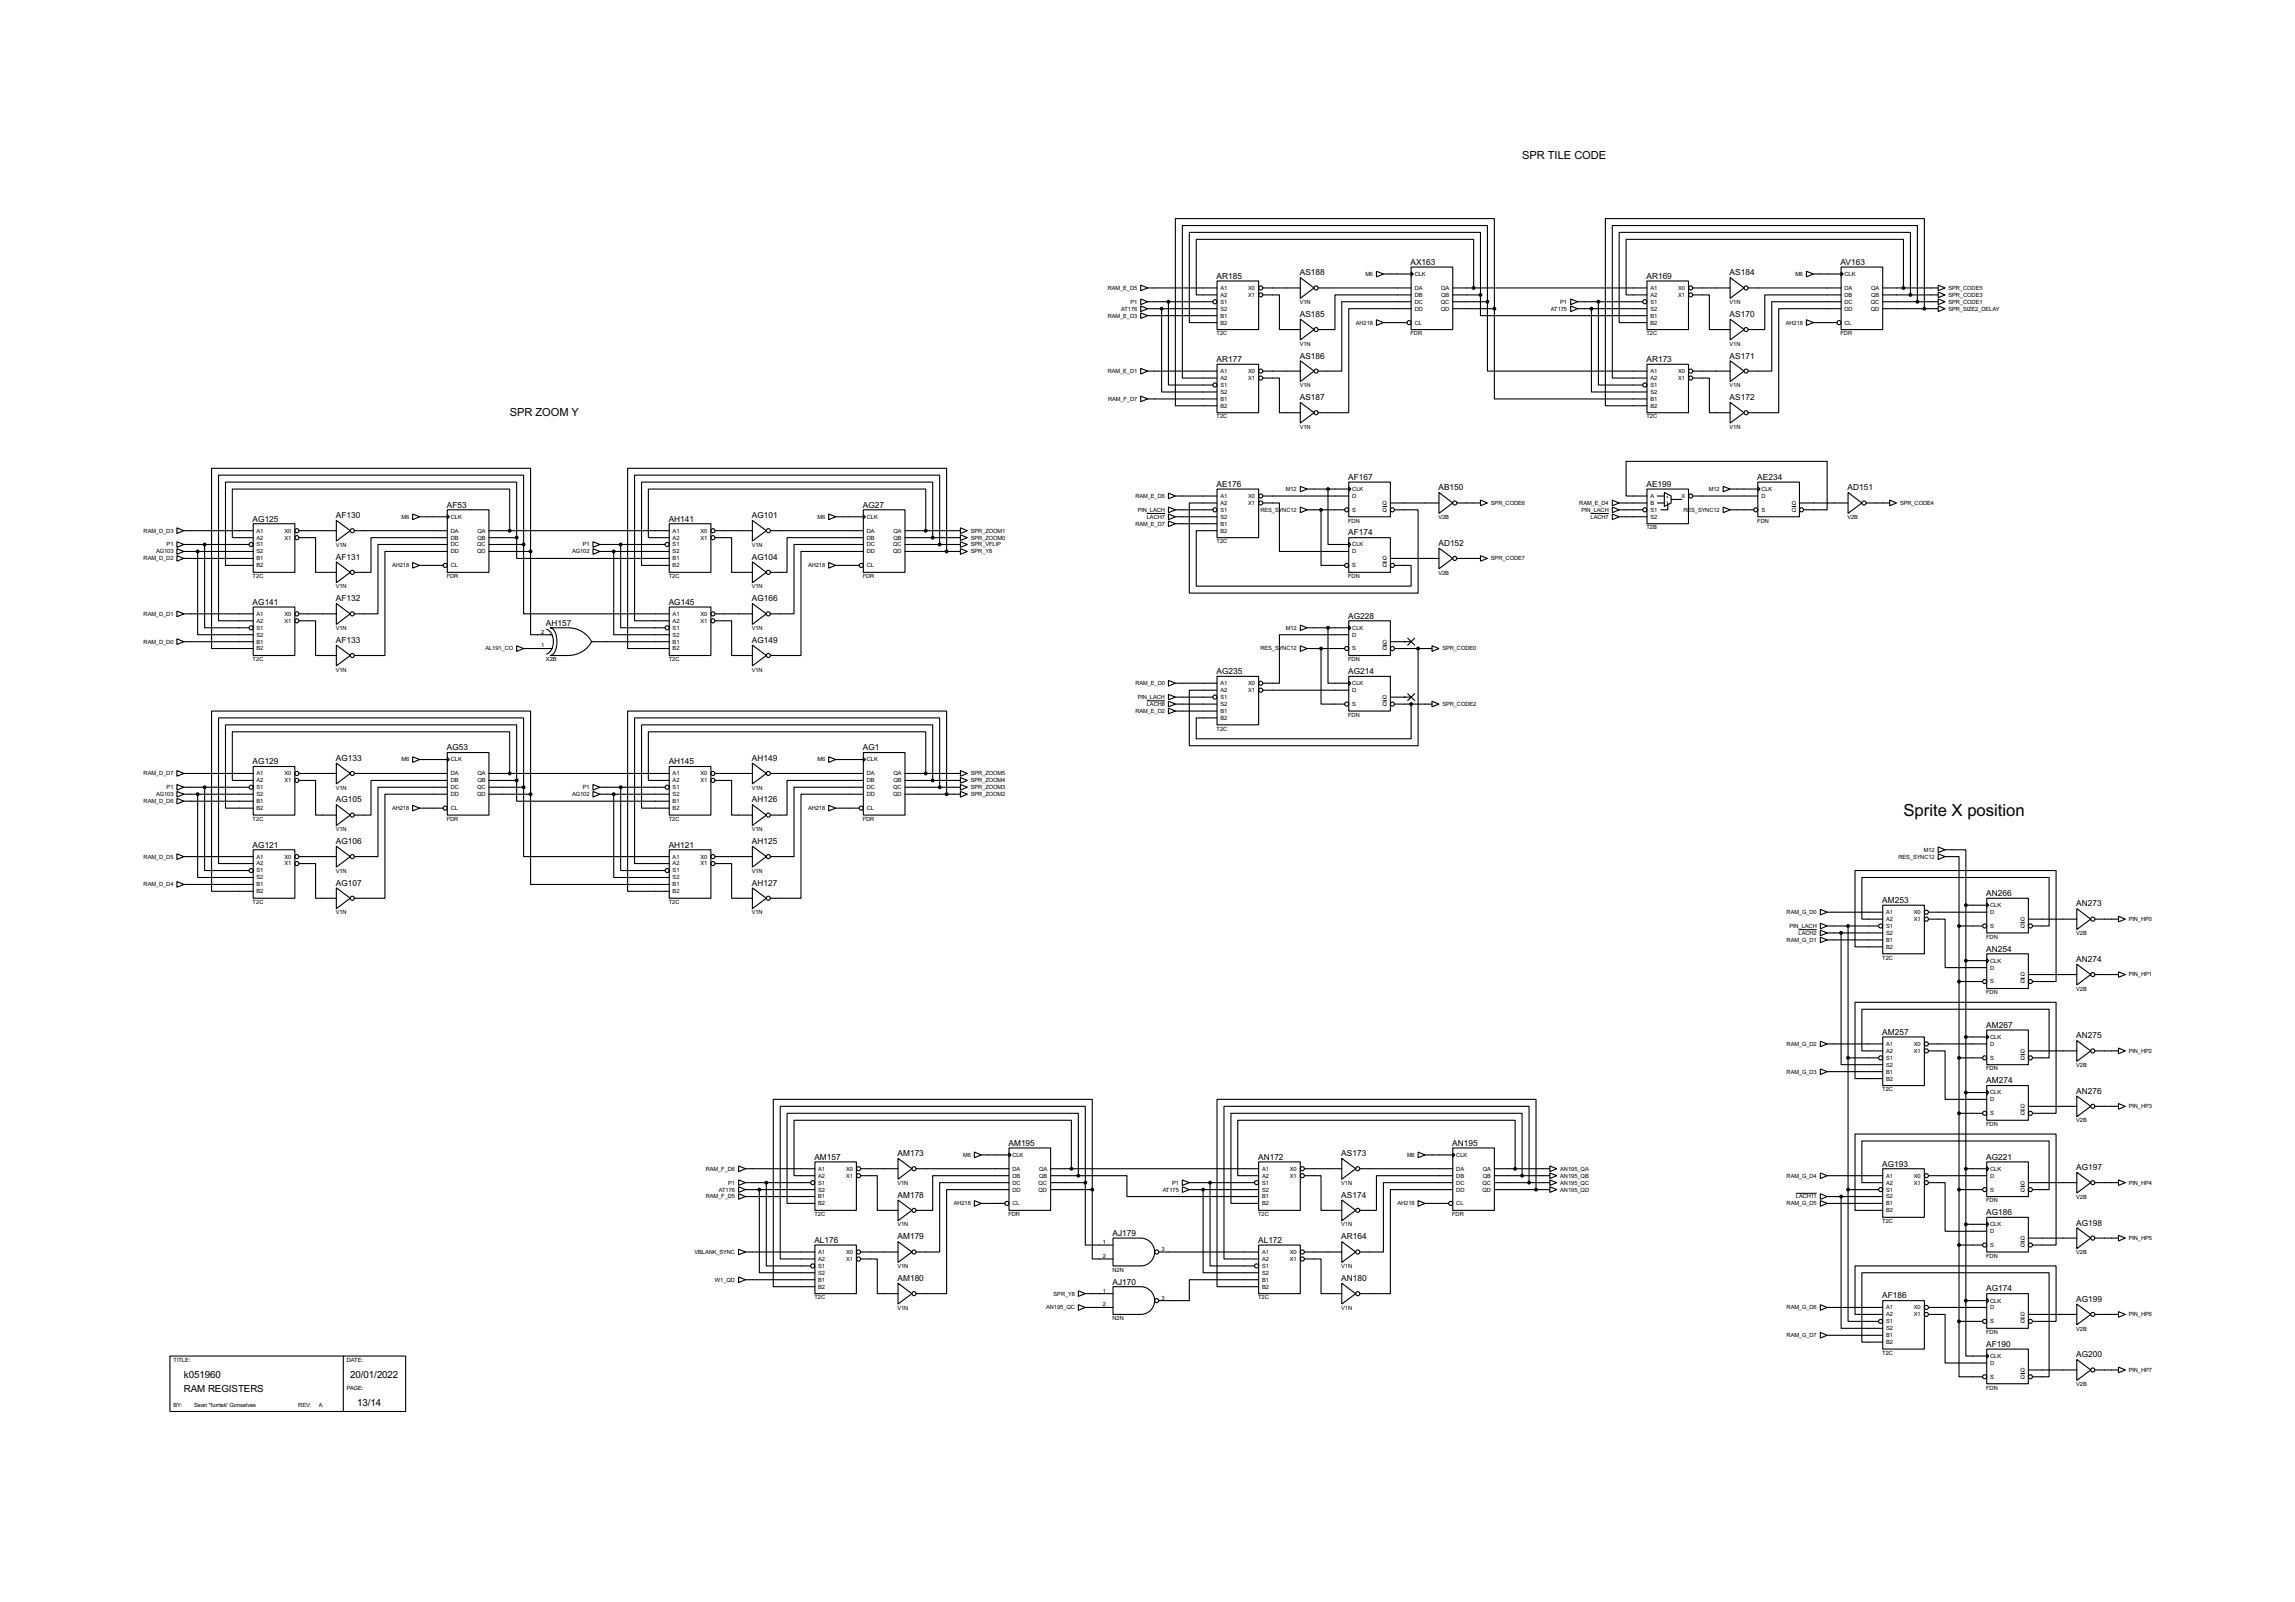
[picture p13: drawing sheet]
<svg xmlns="http://www.w3.org/2000/svg" width="841mm" height="587mm" viewBox="0 0 841 587" stroke-linecap="round" stroke-linejoin="round" font-family="sans-serif">
<defs><g id="words">
<text font-size="6.9" x="697.3" y="298.9">Sprite X position</text>
<g font-size="4.6">
<text x="557.6" y="58.3">SPR TILE CODE</text>
<text x="186.7" y="152.3">SPR ZOOM Y</text>
</g>
<g font-size="4">
<text x="67.4" y="504.8">k051960</text>
<text x="67.4" y="509.8">RAM REGISTERS</text>
<text x="128.3" y="504.8">20/01/2022</text>
<text x="130.9" y="514.9">13/14</text>
</g>
<g font-size="3.4">
<text x="476.1" y="100.9">AS188</text>
<text x="516.7" y="97">AX163</text>
<text x="633.6" y="100.9">AS184</text>
<text x="674.2" y="97">AV163</text>
<text x="445.6" y="102.1">AR185</text>
<text x="603.1" y="102.1">AR169</text>
<text x="476.1" y="116.1">AS185</text>
<text x="633.6" y="116.1">AS170</text>
<text x="476.1" y="131.3">AS186</text>
<text x="633.6" y="131.3">AS171</text>
<text x="445.6" y="132.6">AR177</text>
<text x="603.1" y="132.6">AR173</text>
<text x="476.1" y="146.6">AS187</text>
<text x="633.6" y="146.6">AS172</text>
<text x="445.6" y="178.3">AE176</text>
<text x="493.9" y="175.7">AF167</text>
<text x="526.9" y="179.6">AB150</text>
<text x="603.1" y="178.3">AE199</text>
<text x="643.7" y="175.7">AE234</text>
<text x="676.8" y="179.6">AD151</text>
<text x="163.7" y="185.9">AF53</text>
<text x="316.1" y="185.9">AG27</text>
<text x="92.6" y="191">AG125</text>
<text x="123" y="189.8">AF130</text>
<text x="245" y="191">AH141</text>
<text x="275.4" y="189.8">AG101</text>
<text x="493.9" y="196.1">AF174</text>
<text x="526.9" y="199.9">AD152</text>
<text x="123" y="205">AF131</text>
<text x="275.4" y="205">AG104</text>
<text x="92.6" y="221.5">AG141</text>
<text x="123" y="220.2">AF132</text>
<text x="245" y="221.5">AG145</text>
<text x="275.4" y="220.2">AG166</text>
<text x="493.9" y="226.6">AG228</text>
<text x="200" y="229.1">AH157</text>
<text x="123" y="235.5">AF133</text>
<text x="275.4" y="235.5">AG149</text>
<text x="445.6" y="246.9">AG235</text>
<text x="493.9" y="246.9">AG214</text>
<text x="163.7" y="274.8">AG53</text>
<text x="316.1" y="274.8">AG1</text>
<text x="92.6" y="279.9">AG129</text>
<text x="123" y="278.7">AG133</text>
<text x="245" y="279.9">AH145</text>
<text x="275.4" y="278.7">AH149</text>
<text x="123" y="293.9">AG105</text>
<text x="275.4" y="293.9">AH126</text>
<text x="92.6" y="310.4">AG121</text>
<text x="123" y="309.1">AG106</text>
<text x="245" y="310.4">AH121</text>
<text x="275.4" y="309.1">AH125</text>
<text x="123" y="324.4">AG107</text>
<text x="275.4" y="324.4">AH127</text>
<text x="727.5" y="328.2">AN266</text>
<text x="689.5" y="330.7">AM253</text>
<text x="760.6" y="332">AN273</text>
<text x="727.5" y="348.5">AN254</text>
<text x="760.6" y="352.3">AN274</text>
<text x="727.5" y="376.4">AM267</text>
<text x="689.5" y="379">AM257</text>
<text x="760.6" y="380.3">AN275</text>
<text x="727.5" y="396.8">AM274</text>
<text x="760.6" y="400.6">AN276</text>
<text x="369.4" y="419.6">AM195</text>
<text x="532" y="419.6">AN195</text>
<text x="298.3" y="424.7">AM157</text>
<text x="328.8" y="423.4">AM173</text>
<text x="460.9" y="424.7">AN172</text>
<text x="491.3" y="423.4">AS173</text>
<text x="727.5" y="424.7">AG221</text>
<text x="689.5" y="427.2">AG193</text>
<text x="760.6" y="428.5">AG197</text>
<text x="328.8" y="438.7">AM178</text>
<text x="491.3" y="438.7">AS174</text>
<text x="727.5" y="445">AG186</text>
<text x="760.6" y="448.8">AG198</text>
<text x="298.3" y="455.2">AL176</text>
<text x="328.8" y="453.9">AM179</text>
<text x="407.5" y="452.6">AJ179</text>
<text x="460.9" y="455.2">AL172</text>
<text x="491.3" y="453.9">AR164</text>
<text x="328.8" y="469.2">AM180</text>
<text x="407.5" y="470.4">AJ170</text>
<text x="491.3" y="469.2">AN180</text>
<text x="727.5" y="473">AG174</text>
<text x="689.5" y="475.5">AF186</text>
<text x="760.6" y="476.8">AG199</text>
<text x="727.5" y="493.3">AF190</text>
<text x="760.6" y="497.1">AG200</text>
</g>
<g font-size="2.4">
<text x="500.2" y="101">M6</text>
<text x="518.2" y="101">CLK</text>
<text x="657.7" y="101">M6</text>
<text x="675.7" y="101">CLK</text>
<text x="405.8" y="106.2">RAM_E_D5</text>
<text x="447.1" y="106.2">A1</text>
<text x="457.3" y="106.2">X0</text>
<text x="518.2" y="106.2">DA</text>
<text x="528" y="106.2">QA</text>
<text x="604.6" y="106.2">A1</text>
<text x="614.8" y="106.2">X0</text>
<text x="675.7" y="106.2">DA</text>
<text x="685.4" y="106.2">QA</text>
<text x="713.8" y="106.2">SPR_CODE5</text>
<text x="410.6" y="113.7">AT176</text>
<text x="414.1" y="111.2">P1</text>
<text x="447.1" y="113.7">S2</text>
<text x="447.1" y="108.7">A2</text>
<text x="447.1" y="111.2">S1</text>
<text x="457.3" y="108.7">X1</text>
<text x="476.1" y="111.4">V1N</text>
<text x="518.2" y="108.7">DB</text>
<text x="518.2" y="111.2">DC</text>
<text x="518.2" y="113.7">DD</text>
<text x="527.8" y="111.2">QC</text>
<text x="527.8" y="113.7">QD</text>
<text x="528" y="108.7">QB</text>
<text x="568.1" y="113.7">AT175</text>
<text x="571.6" y="111.2">P1</text>
<text x="604.6" y="113.7">S2</text>
<text x="604.6" y="108.7">A2</text>
<text x="604.6" y="111.2">S1</text>
<text x="614.8" y="108.7">X1</text>
<text x="633.6" y="111.4">V1N</text>
<text x="675.7" y="108.7">DB</text>
<text x="675.7" y="111.2">DC</text>
<text x="675.7" y="113.7">DD</text>
<text x="685.3" y="111.2">QC</text>
<text x="685.3" y="113.7">QD</text>
<text x="685.4" y="108.7">QB</text>
<text x="713.8" y="108.7">SPR_CODE3</text>
<text x="713.8" y="111.2">SPR_CODE1</text>
<text x="713.8" y="113.7">SPR_SIZE2_DELAY</text>
<text x="405.8" y="116.3">RAM_E_D3</text>
<text x="447.1" y="116.3">B1</text>
<text x="447.1" y="118.9">B2</text>
<text x="496.7" y="118.9">AH218</text>
<text x="518.2" y="118.9">CL</text>
<text x="604.6" y="116.3">B1</text>
<text x="604.6" y="118.9">B2</text>
<text x="654.2" y="118.9">AH218</text>
<text x="675.7" y="118.9">CL</text>
<text x="445.6" y="122.8">T2C</text>
<text x="516.7" y="122.8">FDR</text>
<text x="603.1" y="122.8">T2C</text>
<text x="674.2" y="122.8">FDR</text>
<text x="476.1" y="126.6">V1N</text>
<text x="633.6" y="126.6">V1N</text>
<text x="405.8" y="136.6">RAM_E_D1</text>
<text x="447.1" y="136.6">A1</text>
<text x="457.3" y="136.6">X0</text>
<text x="604.6" y="136.6">A1</text>
<text x="614.8" y="136.6">X0</text>
<text x="447.1" y="139.1">A2</text>
<text x="447.1" y="141.7">S1</text>
<text x="457.3" y="139.1">X1</text>
<text x="476.1" y="141.8">V1N</text>
<text x="604.6" y="139.1">A2</text>
<text x="604.6" y="141.7">S1</text>
<text x="614.8" y="139.1">X1</text>
<text x="633.6" y="141.8">V1N</text>
<text x="405.9" y="146.8">RAM_F_D7</text>
<text x="447.1" y="144.3">S2</text>
<text x="447.1" y="146.8">B1</text>
<text x="447.1" y="149.3">B2</text>
<text x="604.6" y="144.3">S2</text>
<text x="604.6" y="146.8">B1</text>
<text x="604.6" y="149.3">B2</text>
<text x="445.6" y="153.2">T2C</text>
<text x="603.1" y="153.2">T2C</text>
<text x="476.1" y="157.1">V1N</text>
<text x="633.6" y="157.1">V1N</text>
<text x="471.1" y="179.8">M12</text>
<text x="495.4" y="179.8">CLK</text>
<text x="626" y="179.8">M12</text>
<text x="645.2" y="179.8">CLK</text>
<text x="416" y="182.4">RAM_E_D6</text>
<text x="447.1" y="182.4">A1</text>
<text x="447.1" y="184.9">A2</text>
<text x="457.3" y="182.4">X0</text>
<text x="457.3" y="184.9">X1</text>
<text x="495.4" y="182.4">D</text>
<text x="506.5" y="184.9">Q</text>
<text x="546.2" y="184.9">SPR_CODE6</text>
<text x="578.5" y="184.9">RAM_E_D4</text>
<text x="604.6" y="182.4">A</text>
<text x="604.6" y="184.9">B</text>
<text x="615.9" y="182.4">X</text>
<text x="645.2" y="182.4">D</text>
<text x="656.3" y="184.9">Q</text>
<text x="696" y="184.9">SPR_CODE4</text>
<text x="147.1" y="189.9">M6</text>
<text x="165.2" y="189.9">CLK</text>
<text x="299.5" y="189.9">M6</text>
<text x="317.6" y="189.9">CLK</text>
<text x="416.8" y="187.4">PIN_LACH</text>
<text x="420.1" y="189.9">LACH7</text>
<text x="447.1" y="189.9">S2</text>
<text x="447.1" y="187.4">S1</text>
<text x="461.7" y="187.4">RES_SYNC12</text>
<text x="493.9" y="191.3">FDN</text>
<text x="495.4" y="187.4">S</text>
<text x="506.5" y="187.4">Q</text>
<text x="526.9" y="190.1">V2B</text>
<text x="579.3" y="187.4">PIN_LACH</text>
<text x="582.7" y="189.9">LACH7</text>
<text x="604.6" y="189.9">S2</text>
<text x="604.6" y="187.4">S1</text>
<text x="616.7" y="187.4">RES_SYNC12</text>
<text x="643.7" y="191.3">FDN</text>
<text x="645.2" y="187.4">S</text>
<text x="656.3" y="187.4">Q</text>
<text x="676.8" y="190.1">V2B</text>
<text x="52.6" y="195.1">RAM_D_D3</text>
<text x="94" y="195.1">A1</text>
<text x="94" y="197.6">A2</text>
<text x="104.2" y="195.1">X0</text>
<text x="104.2" y="197.6">X1</text>
<text x="165.2" y="195.1">DA</text>
<text x="165.2" y="197.6">DB</text>
<text x="174.9" y="195.1">QA</text>
<text x="174.9" y="197.6">QB</text>
<text x="246.4" y="195.1">A1</text>
<text x="246.4" y="197.6">A2</text>
<text x="256.6" y="195.1">X0</text>
<text x="256.6" y="197.6">X1</text>
<text x="317.6" y="195.1">DA</text>
<text x="317.6" y="197.6">DB</text>
<text x="327.3" y="195.1">QA</text>
<text x="327.3" y="197.6">QB</text>
<text x="355.7" y="195.1">SPR_ZOOM1</text>
<text x="355.7" y="197.6">SPR_ZOOM0</text>
<text x="416" y="192.5">RAM_E_D7</text>
<text x="447.1" y="192.5">B1</text>
<text x="447.1" y="195.1">B2</text>
<text x="603.1" y="193.9">T2B</text>
<text x="57.2" y="202.6">AG103</text>
<text x="61.1" y="200.1">P1</text>
<text x="94" y="202.6">S2</text>
<text x="94" y="200.1">S1</text>
<text x="123" y="200.3">V1N</text>
<text x="165.2" y="200.1">DC</text>
<text x="165.2" y="202.6">DD</text>
<text x="174.8" y="200.1">QC</text>
<text x="174.8" y="202.6">QD</text>
<text x="209.5" y="202.6">AG102</text>
<text x="213.5" y="200.1">P1</text>
<text x="246.4" y="202.6">S2</text>
<text x="246.4" y="200.1">S1</text>
<text x="275.4" y="200.3">V1N</text>
<text x="317.6" y="200.1">DC</text>
<text x="317.6" y="202.6">DD</text>
<text x="327.2" y="200.1">QC</text>
<text x="327.2" y="202.6">QD</text>
<text x="355.7" y="200.1">SPR_VFLIP</text>
<text x="355.7" y="202.6">SPR_Y8</text>
<text x="445.6" y="199">T2C</text>
<text x="495.4" y="200.1">CLK</text>
<text x="495.4" y="202.6">D</text>
<text x="52.6" y="205.2">RAM_D_D2</text>
<text x="94" y="205.2">B1</text>
<text x="94" y="207.8">B2</text>
<text x="143.6" y="207.8">AH218</text>
<text x="165.2" y="207.8">CL</text>
<text x="246.4" y="205.2">B1</text>
<text x="246.4" y="207.8">B2</text>
<text x="296" y="207.8">AH218</text>
<text x="317.6" y="207.8">CL</text>
<text x="495.4" y="207.8">S</text>
<text x="506.5" y="205.2">Q</text>
<text x="506.5" y="207.8">Q</text>
<text x="546.2" y="205.2">SPR_CODE7</text>
<text x="92.6" y="211.7">T2C</text>
<text x="123" y="215.5">V1N</text>
<text x="163.7" y="211.7">FDR</text>
<text x="245" y="211.7">T2C</text>
<text x="275.4" y="215.5">V1N</text>
<text x="316.1" y="211.7">FDR</text>
<text x="493.9" y="211.7">FDN</text>
<text x="526.9" y="210.4">V2B</text>
<text x="52.6" y="225.5">RAM_D_D1</text>
<text x="94" y="225.5">A1</text>
<text x="104.2" y="225.5">X0</text>
<text x="246.4" y="225.5">A1</text>
<text x="256.6" y="225.5">X0</text>
<text x="94" y="233.2">S2</text>
<text x="94" y="228.1">A2</text>
<text x="94" y="230.6">S1</text>
<text x="104.2" y="228.1">X1</text>
<text x="123" y="230.8">V1N</text>
<text x="198.3" y="232.1">2</text>
<text x="246.4" y="233.2">S2</text>
<text x="246.4" y="228.1">A2</text>
<text x="246.4" y="230.6">S1</text>
<text x="256.6" y="228.1">X1</text>
<text x="275.4" y="230.8">V1N</text>
<text x="471.1" y="230.6">M12</text>
<text x="495.4" y="230.6">CLK</text>
<text x="495.4" y="233.2">D</text>
<text x="52.6" y="235.7">RAM_D_D0</text>
<text x="94" y="235.7">B1</text>
<text x="94" y="238.2">B2</text>
<text x="177.8" y="238.2">AL191_CO</text>
<text x="198.3" y="237.1">1</text>
<text x="246.4" y="235.7">B1</text>
<text x="246.4" y="238.2">B2</text>
<text x="461.7" y="238.2">RES_SYNC12</text>
<text x="495.4" y="238.2">S</text>
<text x="506.5" y="235.7">Q</text>
<text x="506.5" y="238.2">Q</text>
<text x="528.4" y="238.2">SPR_CODE0</text>
<text x="92.6" y="242.2">T2C</text>
<text x="123" y="246">V1N</text>
<text x="200" y="242.2">X2B</text>
<text x="245" y="242.2">T2C</text>
<text x="275.4" y="246">V1N</text>
<text x="493.9" y="242.2">FDN</text>
<text x="416" y="250.9">RAM_E_D0</text>
<text x="447.1" y="250.9">A1</text>
<text x="457.3" y="250.9">X0</text>
<text x="495.4" y="250.9">CLK</text>
<text x="416.8" y="256">PIN_LACH</text>
<text x="447.1" y="253.5">A2</text>
<text x="447.1" y="256">S1</text>
<text x="457.3" y="253.5">X1</text>
<text x="495.4" y="253.5">D</text>
<text x="506.5" y="256">Q</text>
<text x="416" y="261.1">RAM_E_D2</text>
<text x="420.1" y="258.6">LACH8</text>
<text x="447.1" y="258.6">S2</text>
<text x="447.1" y="261.1">B1</text>
<text x="447.1" y="263.6">B2</text>
<text x="493.9" y="262.5">FDN</text>
<text x="495.4" y="258.6">S</text>
<text x="506.5" y="258.6">Q</text>
<text x="528.4" y="258.6">SPR_CODE2</text>
<text x="445.6" y="267.6">T2C</text>
<text x="147.1" y="278.9">M6</text>
<text x="165.2" y="278.9">CLK</text>
<text x="299.5" y="278.9">M6</text>
<text x="317.6" y="278.9">CLK</text>
<text x="52.6" y="284">RAM_D_D7</text>
<text x="94" y="284">A1</text>
<text x="94" y="286.5">A2</text>
<text x="104.2" y="284">X0</text>
<text x="104.2" y="286.5">X1</text>
<text x="165.2" y="284">DA</text>
<text x="165.2" y="286.5">DB</text>
<text x="174.9" y="284">QA</text>
<text x="174.9" y="286.5">QB</text>
<text x="246.4" y="284">A1</text>
<text x="246.4" y="286.5">A2</text>
<text x="256.6" y="284">X0</text>
<text x="256.6" y="286.5">X1</text>
<text x="317.6" y="284">DA</text>
<text x="317.6" y="286.5">DB</text>
<text x="327.3" y="284">QA</text>
<text x="327.3" y="286.5">QB</text>
<text x="355.7" y="284">SPR_ZOOM5</text>
<text x="355.7" y="286.5">SPR_ZOOM4</text>
<text x="57.2" y="291.6">AG103</text>
<text x="61.1" y="289">P1</text>
<text x="94" y="291.6">S2</text>
<text x="94" y="289">S1</text>
<text x="123" y="289.2">V1N</text>
<text x="165.2" y="289">DC</text>
<text x="165.2" y="291.6">DD</text>
<text x="174.8" y="289">QC</text>
<text x="174.8" y="291.6">QD</text>
<text x="209.5" y="291.6">AG102</text>
<text x="213.5" y="289">P1</text>
<text x="246.4" y="291.6">S2</text>
<text x="246.4" y="289">S1</text>
<text x="275.4" y="289.2">V1N</text>
<text x="317.6" y="289">DC</text>
<text x="317.6" y="291.6">DD</text>
<text x="327.2" y="289">QC</text>
<text x="327.2" y="291.6">QD</text>
<text x="355.7" y="289">SPR_ZOOM3</text>
<text x="355.7" y="291.6">SPR_ZOOM2</text>
<text x="52.6" y="294.1">RAM_D_D6</text>
<text x="94" y="294.1">B1</text>
<text x="94" y="296.7">B2</text>
<text x="143.6" y="296.7">AH218</text>
<text x="165.2" y="296.7">CL</text>
<text x="246.4" y="294.1">B1</text>
<text x="246.4" y="296.7">B2</text>
<text x="296" y="296.7">AH218</text>
<text x="317.6" y="296.7">CL</text>
<text x="92.6" y="300.6">T2C</text>
<text x="123" y="304.4">V1N</text>
<text x="163.7" y="300.6">FDR</text>
<text x="245" y="300.6">T2C</text>
<text x="275.4" y="304.4">V1N</text>
<text x="316.1" y="300.6">FDR</text>
<text x="704.8" y="311.9">M12</text>
<text x="52.6" y="314.4">RAM_D_D5</text>
<text x="94" y="314.4">A1</text>
<text x="94" y="317">A2</text>
<text x="104.2" y="314.4">X0</text>
<text x="104.2" y="317">X1</text>
<text x="246.4" y="314.4">A1</text>
<text x="246.4" y="317">A2</text>
<text x="256.6" y="314.4">X0</text>
<text x="256.6" y="317">X1</text>
<text x="695.4" y="314.4">RES_SYNC12</text>
<text x="94" y="322.1">S2</text>
<text x="94" y="319.5">S1</text>
<text x="123" y="319.7">V1N</text>
<text x="246.4" y="322.1">S2</text>
<text x="246.4" y="319.5">S1</text>
<text x="275.4" y="319.7">V1N</text>
<text x="52.6" y="324.6">RAM_D_D4</text>
<text x="94" y="324.6">B1</text>
<text x="94" y="327.1">B2</text>
<text x="246.4" y="324.6">B1</text>
<text x="246.4" y="327.1">B2</text>
<text x="92.6" y="331.1">T2C</text>
<text x="123" y="334.9">V1N</text>
<text x="245" y="331.1">T2C</text>
<text x="275.4" y="334.9">V1N</text>
<text x="654.5" y="334.8">RAM_G_D0</text>
<text x="690.9" y="334.8">A1</text>
<text x="701.1" y="334.8">X0</text>
<text x="729" y="332.2">CLK</text>
<text x="729" y="334.8">D</text>
<text x="655.5" y="339.8">PIN_LACH</text>
<text x="690.9" y="337.3">A2</text>
<text x="690.9" y="339.8">S1</text>
<text x="701.1" y="337.3">X1</text>
<text x="729" y="339.8">S</text>
<text x="740.1" y="337.3">Q</text>
<text x="740.1" y="339.8">Q</text>
<text x="779.8" y="337.3">PIN_HP0</text>
<text x="654.5" y="344.9">RAM_G_D1</text>
<text x="658.9" y="342.4">LACH2</text>
<text x="690.9" y="342.4">S2</text>
<text x="690.9" y="344.9">B1</text>
<text x="690.9" y="347.5">B2</text>
<text x="727.5" y="343.8">FDN</text>
<text x="760.6" y="342.5">V2B</text>
<text x="689.5" y="351.4">T2C</text>
<text x="729" y="352.5">CLK</text>
<text x="729" y="355.1">D</text>
<text x="740.1" y="357.6">Q</text>
<text x="779.8" y="357.6">PIN_HP1</text>
<text x="727.5" y="364.1">FDN</text>
<text x="729" y="360.2">S</text>
<text x="740.1" y="360.2">Q</text>
<text x="760.6" y="362.8">V2B</text>
<text x="654.5" y="383">RAM_G_D2</text>
<text x="690.9" y="383">A1</text>
<text x="701.1" y="383">X0</text>
<text x="729" y="380.5">CLK</text>
<text x="729" y="383">D</text>
<text x="690.9" y="385.6">A2</text>
<text x="690.9" y="388.1">S1</text>
<text x="701.1" y="385.6">X1</text>
<text x="729" y="388.1">S</text>
<text x="740.1" y="385.6">Q</text>
<text x="740.1" y="388.1">Q</text>
<text x="779.8" y="385.6">PIN_HP2</text>
<text x="654.5" y="393.2">RAM_G_D3</text>
<text x="690.9" y="390.6">S2</text>
<text x="690.9" y="393.2">B1</text>
<text x="690.9" y="395.7">B2</text>
<text x="727.5" y="392">FDN</text>
<text x="760.6" y="390.8">V2B</text>
<text x="689.5" y="399.7">T2C</text>
<text x="729" y="400.8">CLK</text>
<text x="729" y="403.3">D</text>
<text x="740.1" y="405.9">Q</text>
<text x="779.8" y="405.9">PIN_HP3</text>
<text x="727.5" y="412.4">FDN</text>
<text x="729" y="408.4">S</text>
<text x="740.1" y="408.4">Q</text>
<text x="760.6" y="411.1">V2B</text>
<text x="352.9" y="423.7">M6</text>
<text x="370.9" y="423.7">CLK</text>
<text x="515.4" y="423.7">M6</text>
<text x="533.5" y="423.7">CLK</text>
<text x="258.6" y="428.7">RAM_F_D6</text>
<text x="299.8" y="428.7">A1</text>
<text x="299.8" y="431.3">A2</text>
<text x="310" y="428.7">X0</text>
<text x="310" y="431.3">X1</text>
<text x="370.9" y="428.7">DA</text>
<text x="370.9" y="431.3">DB</text>
<text x="380.6" y="428.7">QA</text>
<text x="380.6" y="431.3">QB</text>
<text x="462.3" y="428.7">A1</text>
<text x="462.3" y="431.3">A2</text>
<text x="472.5" y="428.7">X0</text>
<text x="472.5" y="431.3">X1</text>
<text x="533.5" y="428.7">DA</text>
<text x="533.5" y="431.3">DB</text>
<text x="543.2" y="428.7">QA</text>
<text x="543.2" y="431.3">QB</text>
<text x="571.6" y="428.7">AN195_QA</text>
<text x="571.6" y="431.3">AN195_QB</text>
<text x="654.5" y="431.3">RAM_G_D4</text>
<text x="690.9" y="431.3">A1</text>
<text x="701.1" y="431.3">X0</text>
<text x="729" y="428.7">CLK</text>
<text x="729" y="431.3">D</text>
<text x="263.3" y="436.4">AT176</text>
<text x="266.8" y="433.8">P1</text>
<text x="299.8" y="436.4">S2</text>
<text x="299.8" y="433.8">S1</text>
<text x="328.8" y="434">V1N</text>
<text x="370.9" y="433.8">DC</text>
<text x="370.9" y="436.4">DD</text>
<text x="380.5" y="433.8">QC</text>
<text x="380.5" y="436.4">QD</text>
<text x="425.9" y="436.4">AT175</text>
<text x="429.4" y="433.8">P1</text>
<text x="462.3" y="436.4">S2</text>
<text x="462.3" y="433.8">S1</text>
<text x="491.3" y="434">V1N</text>
<text x="533.5" y="433.8">DC</text>
<text x="533.5" y="436.4">DD</text>
<text x="543.1" y="433.8">QC</text>
<text x="543.1" y="436.4">QD</text>
<text x="571.6" y="433.8">AN195_QC</text>
<text x="571.6" y="436.4">AN195_QD</text>
<text x="690.9" y="433.8">A2</text>
<text x="690.9" y="436.4">S1</text>
<text x="701.1" y="433.8">X1</text>
<text x="729" y="436.4">S</text>
<text x="740.1" y="433.8">Q</text>
<text x="740.1" y="436.4">Q</text>
<text x="779.8" y="433.8">PIN_HP4</text>
<text x="258.6" y="438.9">RAM_F_D5</text>
<text x="299.8" y="438.9">B1</text>
<text x="299.8" y="441.4">B2</text>
<text x="349.4" y="441.4">AH218</text>
<text x="370.9" y="441.4">CL</text>
<text x="462.3" y="438.9">B1</text>
<text x="462.3" y="441.4">B2</text>
<text x="511.9" y="441.4">AH218</text>
<text x="533.5" y="441.4">CL</text>
<text x="654.5" y="441.4">RAM_G_D5</text>
<text x="657.9" y="438.9">LACH11</text>
<text x="690.9" y="438.9">S2</text>
<text x="690.9" y="441.4">B1</text>
<text x="690.9" y="444">B2</text>
<text x="727.5" y="440.3">FDN</text>
<text x="760.6" y="439">V2B</text>
<text x="298.3" y="445.4">T2C</text>
<text x="328.8" y="449.2">V1N</text>
<text x="369.4" y="445.4">FDR</text>
<text x="460.9" y="445.4">T2C</text>
<text x="491.3" y="449.2">V1N</text>
<text x="532" y="445.4">FDR</text>
<text x="689.5" y="447.9">T2C</text>
<text x="729" y="449.1">CLK</text>
<text x="404" y="455.6">1</text>
<text x="729" y="451.6">D</text>
<text x="740.1" y="454.1">Q</text>
<text x="779.8" y="454.1">PIN_HP5</text>
<text x="254.4" y="459.2">VBLANK_SYNC</text>
<text x="299.8" y="459.2">A1</text>
<text x="299.8" y="461.8">A2</text>
<text x="310" y="459.2">X0</text>
<text x="310" y="461.8">X1</text>
<text x="404" y="460.7">2</text>
<text x="425.5" y="458.1">3</text>
<text x="462.3" y="459.2">A1</text>
<text x="462.3" y="461.8">A2</text>
<text x="472.5" y="459.2">X0</text>
<text x="472.5" y="461.8">X1</text>
<text x="727.5" y="460.6">FDN</text>
<text x="729" y="456.7">S</text>
<text x="740.1" y="456.7">Q</text>
<text x="760.6" y="459.4">V2B</text>
<text x="299.8" y="466.8">S2</text>
<text x="299.8" y="464.3">S1</text>
<text x="328.8" y="464.4">V1N</text>
<text x="407.5" y="465.7">N2N</text>
<text x="462.3" y="466.8">S2</text>
<text x="462.3" y="464.3">S1</text>
<text x="491.3" y="464.4">V1N</text>
<text x="261.9" y="469.4">W1_QD</text>
<text x="299.8" y="469.4">B1</text>
<text x="299.8" y="471.9">B2</text>
<text x="404" y="473.4">1</text>
<text x="462.3" y="469.4">B1</text>
<text x="462.3" y="471.9">B2</text>
<text x="298.3" y="475.9">T2C</text>
<text x="328.8" y="479.7">V1N</text>
<text x="383.2" y="479.5">AN195_QC</text>
<text x="385.9" y="474.5">SPR_Y8</text>
<text x="404" y="478.4">2</text>
<text x="425.5" y="475.9">3</text>
<text x="460.9" y="475.9">T2C</text>
<text x="491.3" y="479.7">V1N</text>
<text x="654.5" y="479.5">RAM_G_D6</text>
<text x="690.9" y="479.5">A1</text>
<text x="701.1" y="479.5">X0</text>
<text x="729" y="477">CLK</text>
<text x="729" y="479.5">D</text>
<text x="407.5" y="483.5">N2N</text>
<text x="690.9" y="482.1">A2</text>
<text x="690.9" y="484.6">S1</text>
<text x="701.1" y="482.1">X1</text>
<text x="729" y="484.6">S</text>
<text x="740.1" y="482.1">Q</text>
<text x="740.1" y="484.6">Q</text>
<text x="779.8" y="482.1">PIN_HP6</text>
<text x="654.5" y="489.7">RAM_G_D7</text>
<text x="690.9" y="487.2">S2</text>
<text x="690.9" y="489.7">B1</text>
<text x="727.5" y="488.6">FDN</text>
<text x="760.6" y="487.3">V2B</text>
<text x="689.5" y="496.2">T2C</text>
<text x="690.9" y="492.2">B2</text>
<text x="729" y="497.3">CLK</text>
<text x="63.6" y="498.8">TITLE:</text>
<text x="127.1" y="498.8">DATE:</text>
<text x="729" y="499.9">D</text>
<text x="740.1" y="502.4">Q</text>
<text x="779.8" y="502.4">PIN_HP7</text>
<text x="127.1" y="508.9">PAGE:</text>
<text x="727.5" y="508.9">FDN</text>
<text x="729" y="504.9">S</text>
<text x="740.1" y="504.9">Q</text>
<text x="760.6" y="507.6">V2B</text>
<text x="63.6" y="515.3">BY:</text>
<text x="71.2" y="515.3">Sean &quot;furrtek' Gonsalves</text>
<text x="109.3" y="515.3">REV:</text>
<text x="116.9" y="515.3">A</text>
</g>
<g font-size="1.2">
<text x="610.4" y="182.4">0</text>
<text x="610.4" y="184.1">1</text>
</g>
</g></defs>
<g fill="none" stroke="#000" stroke-width=".4">
<path d="M504.2 99.4l2.6 1-2.6 1zM516.9 97.8h15.3v22.9h-15.3zM516.9 99.6l.8 .8-.8 .7zM661.7 99.4l2.6 1-2.6 1zM674.4 97.8h15.3v22.9h-15.3zM674.4 99.6l.8 .8-.8 .7zM417.9 104.4l2.5 1.1-2.5 1zM417.9 114.6l2.5 1-2.5 1zM417.9 109.5l2.5 1-2.5 1.1zM417.9 112.1l2.5 1-2.5 1zM420.4 105.5h25.4M420.4 115.6h25.4"/>
<path d="M420.4 110.5h23.9M420.4 113.1h25.4M425.5 113.1v30.5h20.3M428 110.5v30.5h16.3M445.8 102.9h15.3v17.8h-15.3zM462.6 108h6.1v12.7h7.6M462.6 105.5h13.7M476.3 101.7l5.1 3.8-5.1 3.8zM476.3 116.9l5.1 3.8-5.1 3.8zM482.9 105.5h34M504.2 117.1l2.6 1.1-2.6 1zM506.8 118.2h8.6"/>
<path d="M506.8 100.4h10.1M516.9 108h-27.9v12.7h-6.1M516.9 110.5h-25.4v25.4h-8.6M516.9 113.1h-22.8v38.1h-11.2M532.2 105.5h71.1M532.2 108h10.1M532.2 110.5h12.7M532.2 113.1h15.2M539.8 105.5v-17.8h-101.6v20.3h7.6M542.3 108v-22.9h-106.6v33.1h10.1M542.3 108v7.6h61M544.9 110.5v-27.9h-111.8v55.9h12.7"/>
<path d="M544.9 110.5v25.4h58.4M547.4 113.1v-33h-116.8v68.5h15.2M547.4 113.1v33h55.9M575.4 109.5l2.5 1-2.5 1.1zM575.4 112.1l2.5 1-2.5 1zM577.9 110.5h23.9M577.9 113.1h25.4M583 113.1v30.5h20.3M585.5 110.5v30.5h16.3M603.3 102.9h15.2v17.8h-15.2zM620.1 108h6.1v12.7h7.6M620.1 105.5h13.7"/>
<path d="M633.8 101.7l5.1 3.8-5.1 3.8zM633.8 116.9l5.1 3.8-5.1 3.8zM640.4 105.5h34M661.7 117.1l2.6 1.1-2.6 1zM664.3 118.2h8.6M664.3 100.4h10.1M674.4 108h-27.9v12.7h-6.1M674.4 110.5h-25.4v25.4h-8.6M674.4 113.1h-22.8v38.1h-11.2M689.7 105.5h20.3M689.7 108h20.3M689.7 110.5h20.3"/>
<path d="M689.7 113.1h20.3M697.3 105.5v-17.8h-101.6v20.3h7.6M699.8 108v-22.9h-106.7v33.1h10.2M702.4 110.5v-27.9h-111.8v55.9h12.7M704.9 113.1v-33h-116.8v68.5h15.2M710 104.4l2.5 1.1-2.5 1zM710 107l2.5 1-2.5 1zM710 109.5l2.5 1-2.5 1.1zM710 112.1l2.5 1-2.5 1zM417.9 134.9l2.5 1-2.5 1.1zM420.4 135.9h25.4M445.8 133.4h15.3v17.8h-15.3z"/>
<path d="M462.6 138.5h6.1v12.7h7.6M462.6 135.9h13.7M476.3 132.1l5.1 3.8-5.1 3.9zM603.3 133.4h15.2v17.8h-15.2zM620.1 138.5h6.1v12.7h7.6M620.1 135.9h13.7M633.8 132.1l5.1 3.8-5.1 3.9zM417.9 145.1l2.5 1-2.5 1zM420.4 146.1h25.4M476.3 147.4l5.1 3.8-5.1 3.8zM633.8 147.4l5.1 3.8-5.1 3.8zM445.8 179.1h15.3v17.8h-15.3z"/>
<path d="M476.3 178.1l2.5 1-2.5 1zM478.8 179.1h15.3M486.5 179.1v20.3h7.6M494.1 176.6h15.2v12.7h-15.2zM494.1 178.4l.7 .7-.7 .8zM603.3 179.1h15.2v12.7h-15.2zM631.2 178.1l2.6 1-2.6 1zM633.8 179.1h10.1M643.9 176.6h15.3v12.7h-15.3zM643.9 178.4l.8 .7-.8 .8zM64.8 198.4l2.6 1-2.6 1.1zM64.8 193.3l2.6 1.1-2.6 1z"/>
<path d="M67.4 194.4h25.4M67.4 199.4h23.8M75 199.4v30.5h16.2M92.8 191.8h15.2v17.8h-15.2zM109.5 196.9h6.1v12.7h7.6M109.5 194.4h13.7M123.2 190.6l5.1 3.8-5.1 3.8zM129.8 194.4h34.1M151.2 188.3l2.5 1-2.5 1zM153.7 189.3h10.2M163.9 186.7h15.2v22.9h-15.2zM163.9 188.5l.7 .8-.7 .7z"/>
<path d="M163.9 196.9h-28v12.7h-6.1M163.9 199.4h-25.4v25.4h-8.7M179.1 194.4h66.1M179.1 196.9h10.2M179.1 199.4h12.7M186.7 194.4v-15.3h-101.6v17.8h7.7M189.3 196.9v-20.3h-106.7v30.5h10.2M189.3 196.9v7.6h55.9M191.8 199.4v-25.4h-111.7v53.4h12.7M191.8 199.4v25.4h53.4M217.2 198.4l2.6 1-2.6 1.1zM219.8 199.4h23.8"/>
<path d="M227.4 199.4v30.5h16.2M245.2 191.8h15.2v17.8h-15.2zM261.9 196.9h6.1v12.7h7.6M261.9 194.4h13.7M275.6 190.6l5.1 3.8-5.1 3.8zM282.2 194.4h34.1M303.6 188.3l2.5 1-2.5 1zM306.1 189.3h10.2M316.3 186.7h15.2v22.9h-15.2zM316.3 188.5l.7 .8-.7 .7zM316.3 196.9h-28v12.7h-6.1M316.3 199.4h-25.4v25.4h-8.7"/>
<path d="M331.5 194.4h20.3M331.5 196.9h20.3M331.5 199.4h20.3M339.1 194.4v-15.3h-101.6v17.8h7.7M341.7 196.9v-20.3h-106.7v30.5h10.2M344.2 199.4v-25.4h-111.7v53.4h12.7M351.8 193.3l2.6 1.1-2.6 1zM351.8 195.9l2.6 1-2.6 1zM351.8 198.4l2.6 1-2.6 1.1zM428 185.7l2.6 1-2.6 1.1zM428 188.3l2.6 1-2.6 1zM428 180.6l2.6 1.1-2.6 1z"/>
<path d="M428 190.8l2.6 1-2.6 1zM430.6 189.3h15.2M430.6 181.7h15.2M430.6 186.7h13.7M430.6 191.8h15.2M445.8 194.4h-7.6v20.3h78.7v-7.6h-6.1M445.8 184.2h-10.1v33h83.8v-30.5h-8.7M462.6 184.2h6.1v17.8h25.4M462.6 181.7h31.5M476.3 185.7l2.5 1-2.5 1.1zM478.8 186.7h13.8M483.9 186.7v20.4h8.7"/>
<path d="M494.1 196.9h15.2v12.7h-15.2zM494.1 198.7l.7 .7-.7 .8zM509.3 184.2h17.8M527.1 180.4l5.1 3.8-5.1 3.8zM533.7 184.2h8.6M542.3 183.2l2.6 1-2.6 1zM590.6 188.3l2.5 1-2.5 1zM590.6 183.2l2.5 1-2.5 1zM590.6 185.7l2.5 1-2.5 1.1zM593.1 189.3h10.2M593.1 184.2h10.2M593.1 186.7h8.7"/>
<path d="M603.3 181.7h-7.6v-12.7h73.6v17.7h-8.6M607.1 181.7h2.6M607.1 184.2h2.6M609.7 180.4l2.5 1.3v2.5l-2.5 1.3zM610.9 184.2v2.5h-2.5M612.2 182.9h3.8M620.1 181.7h23.8M631.2 185.7l2.6 1-2.6 1.1zM633.8 186.7h8.6M659.2 184.2h17.8M677 180.4l5 3.8-5 3.8zM683.6 184.2h8.6"/>
<path d="M692.2 183.2l2.5 1-2.5 1zM64.8 201l2.6 1-2.6 1zM64.8 203.5l2.6 1-2.6 1zM67.4 204.5h25.4M67.4 202h25.4M72.4 202v30.5h20.4M123.2 205.8l5.1 3.8-5.1 3.8zM151.2 206l2.5 1.1-2.5 1zM153.7 207.1h8.7M163.9 202h-22.9v38.1h-11.2M179.1 202h15.3M194.4 202v-30.5h-116.9v66h15.3"/>
<path d="M194.4 202v30.5h7.8M217.2 201l2.6 1-2.6 1zM219.8 202h25.4M224.8 202v30.5h20.4M275.6 205.8l5.1 3.8-5.1 3.8zM303.6 206l2.5 1.1-2.5 1zM306.1 207.1h8.7M316.3 202h-22.9v38.1h-11.2M331.5 202h20.3M346.8 202v-30.5h-116.9v66h15.3M351.8 201l2.6 1-2.6 1zM509.3 204.5h17.8"/>
<path d="M527.1 200.7l5.1 3.8-5.1 3.8zM533.7 204.5h8.6M542.3 203.5l2.6 1-2.6 1zM64.8 223.8l2.6 1-2.6 1.1zM64.8 234l2.6 1-2.6 1zM67.4 224.8h25.4M67.4 235h25.4M92.8 222.3h15.2v17.8h-15.2zM109.5 227.4h6.1v12.7h7.6M109.5 224.8h13.7M123.2 221l5.1 3.8-5.1 3.9zM123.2 236.3l5.1 3.8-5.1 3.8z"/>
<path d="M189.3 236.5l2.5 1-2.5 1.1zM191.8 237.5h10.4M200.2 230.4a5.4 5.4 0 0 1 0 9.2M201.5 229.9h6.6a9.6 9.6 0 0 1 8.6 5.1 9.6 9.6 0 0 1-8.6 5.1h-6.6a3.2 3.2 0 0 0 2.3-3.2 7.8 7.8 0 0 0-1.3-6.6zM216.7 235h28.5M245.2 222.3h15.2v17.8h-15.2zM261.9 227.4h6.1v12.7h7.6M261.9 224.8h13.7M275.6 221l5.1 3.8-5.1 3.9zM275.6 236.3l5.1 3.8-5.1 3.8zM476.3 228.9l2.5 1-2.5 1zM476.3 236.5l2.5 1-2.5 1.1z"/>
<path d="M478.8 237.5h13.8M478.8 229.9h15.3M483.9 237.5v20.4h8.7M486.5 229.9v20.3h7.6M494.1 227.4h15.2v12.7h-15.2zM494.1 229.2l.7 .7-.7 .8zM494.1 232.5h-25.4v17.7h-6.1M509.3 235h7.6M510.8 237.5h13.8M515.7 233.7l2.5 2.6M518.2 233.7l-2.5 2.6M519.5 237.5v35.6h-83.8v-20.3h10.1"/>
<path d="M524.6 236.5l2.5 1-2.5 1.1zM428 256.8l2.6 1.1-2.6 1zM428 254.3l2.6 1-2.6 1zM428 249.2l2.6 1-2.6 1.1zM428 259.4l2.6 1-2.6 1zM430.6 257.9h15.2M430.6 255.3h13.7M430.6 250.2h15.2M445.8 247.7h15.3v17.8h-15.3zM462.6 252.8h31.5M494.1 247.7h15.2v12.7h-15.2zM494.1 249.5l.7 .7-.7 .8z"/>
<path d="M509.3 255.3h7.6M510.8 257.9h13.8M515.7 254.1l2.5 2.5M516.9 257.9v12.7h-78.7v-7.7h7.6M518.2 254.1l-2.5 2.5M524.6 256.8l2.5 1.1-2.5 1zM123.2 279.5l5.1 3.8-5.1 3.8zM151.2 277.2l2.5 1-2.5 1zM153.7 278.2h10.2M163.9 275.6h15.2v22.9h-15.2zM163.9 277.4l.7 .8-.7 .7zM275.6 279.5l5.1 3.8-5.1 3.8z"/>
<path d="M303.6 277.2l2.5 1-2.5 1zM306.1 278.2h10.2M316.3 275.6h15.2v22.9h-15.2zM316.3 277.4l.7 .8-.7 .7zM430.6 260.4h15.2M64.8 287.3l2.6 1-2.6 1.1zM64.8 289.9l2.6 1-2.6 1zM64.8 282.2l2.6 1.1-2.6 1zM64.8 292.4l2.6 1-2.6 1zM67.4 283.3h25.4M67.4 293.4h25.4M67.4 288.3h23.8"/>
<path d="M67.4 290.9h25.4M72.4 290.9v30.5h20.4M75 288.3v30.5h16.2M92.8 280.7h15.2v17.8h-15.2zM109.5 285.8h6.1v12.7h7.6M109.5 283.3h13.7M123.2 294.7l5.1 3.8-5.1 3.8zM129.8 283.3h34.1M151.2 294.9l2.5 1.1-2.5 1zM153.7 296h8.7M163.9 285.8h-28v12.7h-6.1M163.9 288.3h-25.4v25.4h-8.7"/>
<path d="M163.9 290.9h-22.9v38.1h-11.2M179.1 283.3h66.1M179.1 285.8h10.2M179.1 288.3h12.7M179.1 290.9h15.3M186.7 283.3v-15.3h-101.6v17.8h7.7M189.3 285.8v-20.3h-106.7v30.5h10.2M189.3 285.8v7.6h55.9M191.8 288.3v-25.4h-111.7v53.4h12.7M191.8 288.3v25.4h53.4M194.4 290.9v-30.5h-116.9v66h15.3M194.4 290.9v33h50.8"/>
<path d="M217.2 287.3l2.6 1-2.6 1.1zM217.2 289.9l2.6 1-2.6 1zM219.8 288.3h23.8M219.8 290.9h25.4M224.8 290.9v30.5h20.4M227.4 288.3v30.5h16.2M245.2 280.7h15.2v17.8h-15.2zM261.9 285.8h6.1v12.7h7.6M261.9 283.3h13.7M275.6 294.7l5.1 3.8-5.1 3.8zM282.2 283.3h34.1M303.6 294.9l2.5 1.1-2.5 1z"/>
<path d="M306.1 296h8.7M316.3 285.8h-28v12.7h-6.1M316.3 288.3h-25.4v25.4h-8.7M316.3 290.9h-22.9v38.1h-11.2M331.5 283.3h20.3M331.5 285.8h20.3M331.5 288.3h20.3M331.5 290.9h20.3M339.1 283.3v-15.3h-101.6v17.8h7.7M341.7 285.8v-20.3h-106.7v30.5h10.2M344.2 288.3v-25.4h-111.7v53.4h12.7M346.8 290.9v-30.5h-116.9v66h15.3"/>
<path d="M351.8 282.2l2.6 1.1-2.6 1zM351.8 284.8l2.6 1-2.6 1zM351.8 287.3l2.6 1-2.6 1.1zM351.8 289.9l2.6 1-2.6 1zM64.8 312.7l2.6 1-2.6 1.1zM67.4 313.7h25.4M92.8 311.2h15.2v17.8h-15.2zM109.5 316.3h6.1v12.7h7.6M109.5 313.7h13.7M123.2 309.9l5.1 3.8-5.1 3.9zM245.2 311.2h15.2v17.8h-15.2zM261.9 316.3h6.1v12.7h7.6"/>
<path d="M261.9 313.7h13.7M275.6 309.9l5.1 3.8-5.1 3.9zM710 312.7l2.5 1-2.5 1.1zM710 310.2l2.5 1-2.5 1zM712.5 311.2h7.6v20.3M712.5 313.7h5.1v25.4M64.8 322.9l2.6 1-2.6 1zM67.4 323.9h25.4M123.2 325.2l5.1 3.8-5.1 3.8zM275.6 325.2l5.1 3.8-5.1 3.8zM666.8 333l2.5 1.1-2.5 1zM666.8 338.1l2.5 1-2.5 1.1z"/>
<path d="M669.3 334.1h20.4M669.3 339.1h18.8M677 339.1v96.6M689.7 331.5h15.2v17.8h-15.2zM689.7 336.6h-7.7v-15.2h68.6v17.7h-6.1M706.4 336.6h6.1v17.8h15.3M706.4 334.1h21.4M717.6 339.1h8.6M717.6 339.1v144.8M720.1 331.5h7.7M720.1 331.5v144.8M727.8 329h15.2v12.7h-15.2z"/>
<path d="M727.8 330.8l.7 .7-.7 .8zM743 336.6h17.8M760.8 332.8l5.1 3.8-5.1 3.8zM767.4 336.6h8.6M776 335.6l2.6 1-2.6 1zM666.8 340.7l2.5 1-2.5 1zM666.8 343.2l2.5 1-2.5 1zM669.3 344.2h20.4M669.3 341.7h20.4M674.4 341.7v48.2h15.3M689.7 346.8h-10.2v-28h73.7v40.7h-8.7M717.6 359.5h8.6"/>
<path d="M720.1 351.8h7.7M727.8 349.3h15.2v12.7h-15.2zM727.8 351.1l.7 .7-.7 .8zM743 356.9h17.8M760.8 353.1l5.1 3.8-5.1 3.8zM767.4 356.9h8.6M776 355.9l2.6 1-2.6 1zM689.7 379.8h15.2v17.8h-15.2zM720.1 379.8h7.7M727.8 377.2h15.2v12.7h-15.2zM727.8 379l.7 .8-.7 .7zM666.8 381.3l2.5 1-2.5 1z"/>
<path d="M666.8 391.5l2.5 1-2.5 1zM669.3 382.3h20.4M669.3 392.5h20.4M677 387.4h11.1M689.7 384.9h-7.7v-15.3h68.6v17.8h-6.1M689.7 395h-10.2v-27.9h73.7v40.6h-8.7M706.4 384.9h6.1v17.7h15.3M706.4 382.3h21.4M717.6 387.4h8.6M727.8 397.6h15.2v12.7h-15.2zM727.8 399.3l.7 .8-.7 .8zM743 384.9h17.8"/>
<path d="M760.8 381.1l5.1 3.8-5.1 3.8zM767.4 384.9h8.6M776 383.8l2.6 1.1-2.6 1zM717.6 407.7h8.6M720.1 400.1h7.7M743 405.2h17.8M760.8 401.4l5.1 3.8-5.1 3.8zM767.4 405.2h8.6M776 404.2l2.6 1-2.6 1zM270.6 427l2.5 1-2.5 1.1zM270.6 437.2l2.5 1-2.5 1zM270.6 432.1l2.5 1-2.5 1z"/>
<path d="M270.6 434.6l2.5 1.1-2.5 1zM273.1 428h25.4M273.1 438.2h25.4M273.1 433.1h23.9M273.1 435.7h25.4M278.2 435.7v30.4h20.3M280.7 433.1v30.5h16.3M298.5 425.5h15.2v17.8h-15.2zM315.3 430.6h6.1v12.7h7.6M315.3 428h13.7M329 424.2l5.1 3.8-5.1 3.9zM329 439.5l5.1 3.8-5.1 3.8z"/>
<path d="M335.6 428h34M356.9 439.7l2.6 1-2.6 1.1zM356.9 421.9l2.6 1.1-2.6 1zM359.5 423h10.1M369.6 420.4h15.3v22.9h-15.3zM369.6 422.2l.8 .8-.8 .7zM369.6 430.6h-27.9v12.7h-6.1M369.6 433.1h-25.4v25.4h-8.6M369.6 435.7h-22.8v38.1h-11.2M384.9 428h76.2M384.9 430.6h10.1M384.9 433.1h12.7"/>
<path d="M384.9 435.7h15.2M392.5 428v-17.7h-101.6v20.3h7.6M395 430.6v-22.9h-106.7v33h10.2M395 430.6h17.8v7.6h48.3M397.6 433.1v-27.9h-111.8v55.9h12.7M397.6 433.1v22.9h10.1M400.1 435.7v-33.1h-116.8v68.6h15.2M400.1 435.7v25.4h7.6M433.1 432.1l2.6 1-2.6 1zM433.1 434.6l2.6 1.1-2.6 1zM435.7 433.1h23.8M435.7 435.7h25.4"/>
<path d="M440.7 435.7v30.4h20.4M443.3 433.1v30.5h16.2M461.1 425.5h15.2v17.8h-15.2zM477.8 430.6h6.1v12.7h7.6M477.8 428h13.7M491.5 424.2l5.1 3.8-5.1 3.9zM491.5 439.5l5.1 3.8-5.1 3.8zM498.1 428h34.1M519.5 439.7l2.5 1-2.5 1.1zM519.5 421.9l2.5 1.1-2.5 1zM522 423h10.2M532.2 420.4h15.2v22.9h-15.2z"/>
<path d="M532.2 422.2l.7 .8-.7 .7zM532.2 430.6h-28v12.7h-6.1M532.2 433.1h-25.4v25.4h-8.7M532.2 435.7h-22.9v38.1h-11.2M547.4 428h20.3M547.4 430.6h20.3M547.4 433.1h20.3M547.4 435.7h20.3M555 428v-17.7h-101.6v20.3h7.7M557.6 430.6v-22.9h-106.7v33h10.2M560.1 433.1v-27.9h-111.7v55.9h12.7M562.7 435.7v-33.1h-116.9v68.6h15.3"/>
<path d="M567.7 427l2.6 1-2.6 1.1zM567.7 429.6l2.6 1-2.6 1zM567.7 432.1l2.6 1-2.6 1zM567.7 434.6l2.6 1.1-2.6 1zM666.8 437.2l2.5 1-2.5 1zM666.8 429.6l2.5 1-2.5 1zM666.8 439.7l2.5 1-2.5 1.1zM669.3 438.2h20.4M669.3 430.6h20.4M674.4 438.2v48.3h15.3M677 435.7v48.2h11.1M677 435.7h11.1"/>
<path d="M689.7 428h15.2v17.8h-15.2zM689.7 433.1h-7.7v-15.2h68.6v17.8h-6.1M706.4 433.1h6.1v17.8h15.3M706.4 430.6h21.4M717.6 435.7h8.6M720.1 428h7.7M727.8 425.5h15.2v12.7h-15.2zM727.8 427.3l.7 .7-.7 .8zM743 433.1h17.8M760.8 429.3l5.1 3.8-5.1 3.8zM767.4 433.1h8.6M776 432.1l2.6 1-2.6 1z"/>
<path d="M270.6 457.5l2.5 1-2.5 1zM273.1 458.5h25.4M298.5 456h15.2v17.8h-15.2zM315.3 458.5h13.7M329 454.7l5.1 3.8-5.1 3.8zM359.5 440.7h8.6M407.7 453.4h10.2a5.1 5.1 0 0 1 5.1 5.1 5.1 5.1 0 0 1-5.1 5.1h-10.2zM424.5 458.5h36.6M461.1 456h15.2v17.8h-15.2zM477.8 458.5h13.7M491.5 454.7l5.1 3.8-5.1 3.8zM522 440.7h8.7"/>
<path d="M669.3 440.7h20.4M689.7 443.3h-10.2v-28h73.7v40.7h-8.7M717.6 456h8.6M720.1 448.4h7.7M727.8 445.8h15.2v12.7h-15.2zM727.8 447.6l.7 .8-.7 .7zM743 453.4h17.8M760.8 449.6l5.1 3.8-5.1 3.9zM767.4 453.4h8.6M776 452.4l2.6 1-2.6 1.1zM270.6 467.7l2.5 1-2.5 1zM273.1 468.7h25.4"/>
<path d="M315.3 461.1h6.1v12.7h7.6M329 470l5.1 3.8-5.1 3.8zM395 472.7l2.6 1.1-2.6 1zM395 477.8l2.6 1-2.6 1.1zM397.6 473.8h10.1M397.6 478.8h10.1M407.7 471.2h10.2a5.1 5.1 0 0 1 5.1 5.1 5.1 5.1 0 0 1-5.1 5.1h-10.2zM461.1 468.7h-25.4v7.6h-11.2M477.8 461.1h6.1v12.7h7.6M491.5 470l5.1 3.8-5.1 3.8zM666.8 477.8l2.5 1-2.5 1.1zM669.3 478.8h20.4"/>
<path d="M689.7 476.3h15.2v17.8h-15.2zM706.4 478.8h21.4M720.1 476.3v20.3h7.7M720.1 476.3h7.7M727.8 473.8h15.2v12.7h-15.2zM727.8 475.5l.7 .8-.7 .8zM760.8 477.6l5.1 3.8-5.1 3.8zM62.3 496.6h86.3v20.3h-86.3zM125.8 496.6v20.3M666.8 488l2.5 1-2.5 1zM669.3 489h20.4M689.7 481.4h-10.2v-17.8h73.7v20.3h-8.7"/>
<path d="M689.7 491.5h-7.7v-25.4h68.6v38.1h-6.1M706.4 481.4h6.1v17.8h15.3M717.6 483.9v20.3h8.6M717.6 483.9h8.6M727.8 494.1h15.2v12.7h-15.2zM727.8 495.9l.7 .7-.7 .8zM743 481.4h17.8M760.8 497.9l5.1 3.8-5.1 3.8zM767.4 481.4h8.6M776 480.4l2.6 1-2.6 1zM743 501.7h17.8M767.4 501.7h8.6"/>
<path d="M776 500.7l2.6 1-2.6 1z"/>
<circle cx="445" cy="110.5" r=".75"/>
<circle cx="461.8" cy="105.5" r=".75"/>
<circle cx="461.8" cy="108" r=".75"/>
<circle cx="482.1" cy="105.5" r=".75"/>
<circle cx="516.1" cy="118.2" r=".75"/>
<circle cx="602.5" cy="110.5" r=".75"/>
<circle cx="619.3" cy="108" r=".75"/>
<circle cx="619.3" cy="105.5" r=".75"/>
<circle cx="639.6" cy="105.5" r=".75"/>
<circle cx="673.6" cy="118.2" r=".75"/>
<circle cx="461.8" cy="135.9" r=".75"/>
<circle cx="461.8" cy="138.5" r=".75"/>
<circle cx="482.1" cy="120.7" r=".75"/>
<circle cx="482.1" cy="135.9" r=".75"/>
<circle cx="619.3" cy="138.5" r=".75"/>
<circle cx="619.3" cy="135.9" r=".75"/>
<circle cx="639.6" cy="135.9" r=".75"/>
<circle cx="639.6" cy="120.7" r=".75"/>
<circle cx="445" cy="141" r=".75"/>
<circle cx="482.1" cy="151.2" r=".75"/>
<circle cx="602.5" cy="141" r=".75"/>
<circle cx="639.6" cy="151.2" r=".75"/>
<circle cx="92" cy="199.4" r=".75"/>
<circle cx="108.7" cy="194.4" r=".75"/>
<circle cx="108.7" cy="196.9" r=".75"/>
<circle cx="129" cy="194.4" r=".75"/>
<circle cx="244.4" cy="199.4" r=".75"/>
<circle cx="261.1" cy="196.9" r=".75"/>
<circle cx="261.1" cy="194.4" r=".75"/>
<circle cx="281.4" cy="194.4" r=".75"/>
<circle cx="445" cy="186.7" r=".75"/>
<circle cx="461.8" cy="181.7" r=".75"/>
<circle cx="461.8" cy="184.2" r=".75"/>
<circle cx="493.3" cy="186.7" r=".75"/>
<circle cx="510" cy="186.7" r=".75"/>
<circle cx="532.9" cy="184.2" r=".75"/>
<circle cx="602.5" cy="186.7" r=".75"/>
<circle cx="619.3" cy="181.7" r=".75"/>
<circle cx="643.1" cy="186.7" r=".75"/>
<circle cx="659.9" cy="186.7" r=".75"/>
<circle cx="682.8" cy="184.2" r=".75"/>
<circle cx="129" cy="209.6" r=".75"/>
<circle cx="163.1" cy="207.1" r=".75"/>
<circle cx="281.4" cy="209.6" r=".75"/>
<circle cx="315.5" cy="207.1" r=".75"/>
<circle cx="493.3" cy="207.1" r=".75"/>
<circle cx="510" cy="207.1" r=".75"/>
<circle cx="532.9" cy="204.5" r=".75"/>
<circle cx="92" cy="229.9" r=".75"/>
<circle cx="108.7" cy="224.8" r=".75"/>
<circle cx="108.7" cy="227.4" r=".75"/>
<circle cx="129" cy="224.8" r=".75"/>
<circle cx="244.4" cy="229.9" r=".75"/>
<circle cx="261.1" cy="227.4" r=".75"/>
<circle cx="261.1" cy="224.8" r=".75"/>
<circle cx="281.4" cy="224.8" r=".75"/>
<circle cx="493.3" cy="237.5" r=".75"/>
<circle cx="510" cy="237.5" r=".75"/>
<circle cx="129" cy="240.1" r=".75"/>
<circle cx="281.4" cy="240.1" r=".75"/>
<circle cx="445" cy="255.3" r=".75"/>
<circle cx="461.8" cy="250.2" r=".75"/>
<circle cx="461.8" cy="252.8" r=".75"/>
<circle cx="493.3" cy="257.9" r=".75"/>
<circle cx="510" cy="257.9" r=".75"/>
<circle cx="92" cy="288.3" r=".75"/>
<circle cx="108.7" cy="285.8" r=".75"/>
<circle cx="108.7" cy="283.3" r=".75"/>
<circle cx="129" cy="283.3" r=".75"/>
<circle cx="129" cy="298.5" r=".75"/>
<circle cx="163.1" cy="296" r=".75"/>
<circle cx="244.4" cy="288.3" r=".75"/>
<circle cx="261.1" cy="285.8" r=".75"/>
<circle cx="261.1" cy="283.3" r=".75"/>
<circle cx="281.4" cy="283.3" r=".75"/>
<circle cx="281.4" cy="298.5" r=".75"/>
<circle cx="315.5" cy="296" r=".75"/>
<circle cx="92" cy="318.8" r=".75"/>
<circle cx="108.7" cy="316.3" r=".75"/>
<circle cx="108.7" cy="313.7" r=".75"/>
<circle cx="129" cy="313.7" r=".75"/>
<circle cx="244.4" cy="318.8" r=".75"/>
<circle cx="261.1" cy="316.3" r=".75"/>
<circle cx="261.1" cy="313.7" r=".75"/>
<circle cx="281.4" cy="313.7" r=".75"/>
<circle cx="129" cy="329" r=".75"/>
<circle cx="281.4" cy="329" r=".75"/>
<circle cx="688.9" cy="339.1" r=".75"/>
<circle cx="705.6" cy="334.1" r=".75"/>
<circle cx="705.6" cy="336.6" r=".75"/>
<circle cx="727" cy="339.1" r=".75"/>
<circle cx="743.7" cy="339.1" r=".75"/>
<circle cx="766.6" cy="336.6" r=".75"/>
<circle cx="727" cy="359.5" r=".75"/>
<circle cx="743.7" cy="359.5" r=".75"/>
<circle cx="766.6" cy="356.9" r=".75"/>
<circle cx="688.9" cy="387.4" r=".75"/>
<circle cx="705.6" cy="384.9" r=".75"/>
<circle cx="705.6" cy="382.3" r=".75"/>
<circle cx="727" cy="387.4" r=".75"/>
<circle cx="743.7" cy="387.4" r=".75"/>
<circle cx="766.6" cy="384.9" r=".75"/>
<circle cx="727" cy="407.7" r=".75"/>
<circle cx="743.7" cy="407.7" r=".75"/>
<circle cx="766.6" cy="405.2" r=".75"/>
<circle cx="297.7" cy="433.1" r=".75"/>
<circle cx="314.5" cy="428" r=".75"/>
<circle cx="314.5" cy="430.6" r=".75"/>
<circle cx="334.8" cy="428" r=".75"/>
<circle cx="460.3" cy="433.1" r=".75"/>
<circle cx="477" cy="428" r=".75"/>
<circle cx="477" cy="430.6" r=".75"/>
<circle cx="497.3" cy="428" r=".75"/>
<circle cx="688.9" cy="435.7" r=".75"/>
<circle cx="705.6" cy="433.1" r=".75"/>
<circle cx="705.6" cy="430.6" r=".75"/>
<circle cx="727" cy="435.7" r=".75"/>
<circle cx="743.7" cy="435.7" r=".75"/>
<circle cx="766.6" cy="433.1" r=".75"/>
<circle cx="314.5" cy="458.5" r=".75"/>
<circle cx="334.8" cy="443.3" r=".75"/>
<circle cx="334.8" cy="458.5" r=".75"/>
<circle cx="368.8" cy="440.7" r=".75"/>
<circle cx="423.7" cy="458.5" r=".75"/>
<circle cx="477" cy="458.5" r=".75"/>
<circle cx="497.3" cy="443.3" r=".75"/>
<circle cx="497.3" cy="458.5" r=".75"/>
<circle cx="531.4" cy="440.7" r=".75"/>
<circle cx="727" cy="456" r=".75"/>
<circle cx="743.7" cy="456" r=".75"/>
<circle cx="766.6" cy="453.4" r=".75"/>
<circle cx="297.7" cy="463.6" r=".75"/>
<circle cx="314.5" cy="461.1" r=".75"/>
<circle cx="334.8" cy="473.8" r=".75"/>
<circle cx="423.7" cy="476.3" r=".75"/>
<circle cx="460.3" cy="463.6" r=".75"/>
<circle cx="477" cy="461.1" r=".75"/>
<circle cx="497.3" cy="473.8" r=".75"/>
<circle cx="705.6" cy="478.8" r=".75"/>
<circle cx="688.9" cy="483.9" r=".75"/>
<circle cx="705.6" cy="481.4" r=".75"/>
<circle cx="727" cy="483.9" r=".75"/>
<circle cx="743.7" cy="483.9" r=".75"/>
<circle cx="766.6" cy="481.4" r=".75"/>
<circle cx="727" cy="504.2" r=".75"/>
<circle cx="743.7" cy="504.2" r=".75"/>
<circle cx="766.6" cy="501.7" r=".75"/>
</g>
<g fill="#000">
<circle cx="514.4" cy="235" r=".2"/>
<circle cx="514.4" cy="255.3" r=".2"/>
</g>
<g fill="#000" stroke="#000" stroke-width=".4">
<circle cx="425.5" cy="113.1" r=".5"/>
<circle cx="428" cy="110.5" r=".5"/>
<circle cx="539.8" cy="105.5" r=".5"/>
<circle cx="542.3" cy="108" r=".5"/>
<circle cx="544.8" cy="110.5" r=".5"/>
<circle cx="547.4" cy="113.1" r=".5"/>
<circle cx="582.9" cy="113.1" r=".5"/>
<circle cx="585.5" cy="110.5" r=".5"/>
<circle cx="697.2" cy="105.5" r=".5"/>
<circle cx="699.8" cy="108" r=".5"/>
<circle cx="702.3" cy="110.5" r=".5"/>
<circle cx="704.9" cy="113.1" r=".5"/>
<circle cx="486.4" cy="179.1" r=".5"/>
<circle cx="74.9" cy="199.4" r=".5"/>
<circle cx="186.7" cy="194.4" r=".5"/>
<circle cx="189.2" cy="196.9" r=".5"/>
<circle cx="191.8" cy="199.4" r=".5"/>
<circle cx="227.3" cy="199.4" r=".5"/>
<circle cx="339.1" cy="194.4" r=".5"/>
<circle cx="341.6" cy="196.9" r=".5"/>
<circle cx="344.2" cy="199.4" r=".5"/>
<circle cx="483.9" cy="186.7" r=".5"/>
<circle cx="72.4" cy="202" r=".5"/>
<circle cx="194.3" cy="202" r=".5"/>
<circle cx="224.8" cy="202" r=".5"/>
<circle cx="346.7" cy="202" r=".5"/>
<circle cx="483.9" cy="237.5" r=".5"/>
<circle cx="486.4" cy="229.9" r=".5"/>
<circle cx="519.4" cy="237.5" r=".5"/>
<circle cx="516.9" cy="257.9" r=".5"/>
<circle cx="72.4" cy="290.9" r=".5"/>
<circle cx="74.9" cy="288.3" r=".5"/>
<circle cx="186.7" cy="283.3" r=".5"/>
<circle cx="189.2" cy="285.8" r=".5"/>
<circle cx="191.8" cy="288.3" r=".5"/>
<circle cx="194.3" cy="290.9" r=".5"/>
<circle cx="224.8" cy="290.9" r=".5"/>
<circle cx="227.3" cy="288.3" r=".5"/>
<circle cx="339.1" cy="283.3" r=".5"/>
<circle cx="341.6" cy="285.8" r=".5"/>
<circle cx="344.2" cy="288.3" r=".5"/>
<circle cx="346.7" cy="290.9" r=".5"/>
<circle cx="676.9" cy="339.1" r=".5"/>
<circle cx="717.6" cy="339.1" r=".5"/>
<circle cx="720.1" cy="331.5" r=".5"/>
<circle cx="674.4" cy="341.7" r=".5"/>
<circle cx="717.6" cy="359.5" r=".5"/>
<circle cx="720.1" cy="351.8" r=".5"/>
<circle cx="720.1" cy="379.8" r=".5"/>
<circle cx="676.9" cy="387.4" r=".5"/>
<circle cx="717.6" cy="387.4" r=".5"/>
<circle cx="717.6" cy="407.7" r=".5"/>
<circle cx="720.1" cy="400.1" r=".5"/>
<circle cx="278.1" cy="435.7" r=".5"/>
<circle cx="280.7" cy="433.1" r=".5"/>
<circle cx="392.4" cy="428" r=".5"/>
<circle cx="395" cy="430.6" r=".5"/>
<circle cx="397.5" cy="433.1" r=".5"/>
<circle cx="400.1" cy="435.7" r=".5"/>
<circle cx="440.7" cy="435.7" r=".5"/>
<circle cx="443.2" cy="433.1" r=".5"/>
<circle cx="555" cy="428" r=".5"/>
<circle cx="557.5" cy="430.6" r=".5"/>
<circle cx="560.1" cy="433.1" r=".5"/>
<circle cx="562.6" cy="435.7" r=".5"/>
<circle cx="674.4" cy="438.2" r=".5"/>
<circle cx="676.9" cy="435.7" r=".5"/>
<circle cx="717.6" cy="435.7" r=".5"/>
<circle cx="720.1" cy="428" r=".5"/>
<circle cx="717.6" cy="456" r=".5"/>
<circle cx="720.1" cy="448.4" r=".5"/>
<circle cx="720.1" cy="476.3" r=".5"/>
<circle cx="717.6" cy="483.9" r=".5"/>
</g>
<g fill="none" stroke="#000" stroke-width=".37">
<path d="M420.1 188.1h6.7M506.5 185.5h1.6M582.7 188.1h6.6M656.3 185.5h1.6M506.5 205.9h1.6M506.5 236.3h1.6M420.1 256.7h6.7M506.5 256.7h1.6M740.1 337.9h1.6M658.9 340.5h6.6M740.1 358.3h1.6M740.1 386.2h1.6"/>
<path d="M740.1 406.5h1.6M657.9 437h7.6M740.1 434.5h1.6M740.1 454.8h1.6M740.1 482.7h1.6M740.1 503h1.6"/>
</g>
<use href="#words"/>
</svg>
